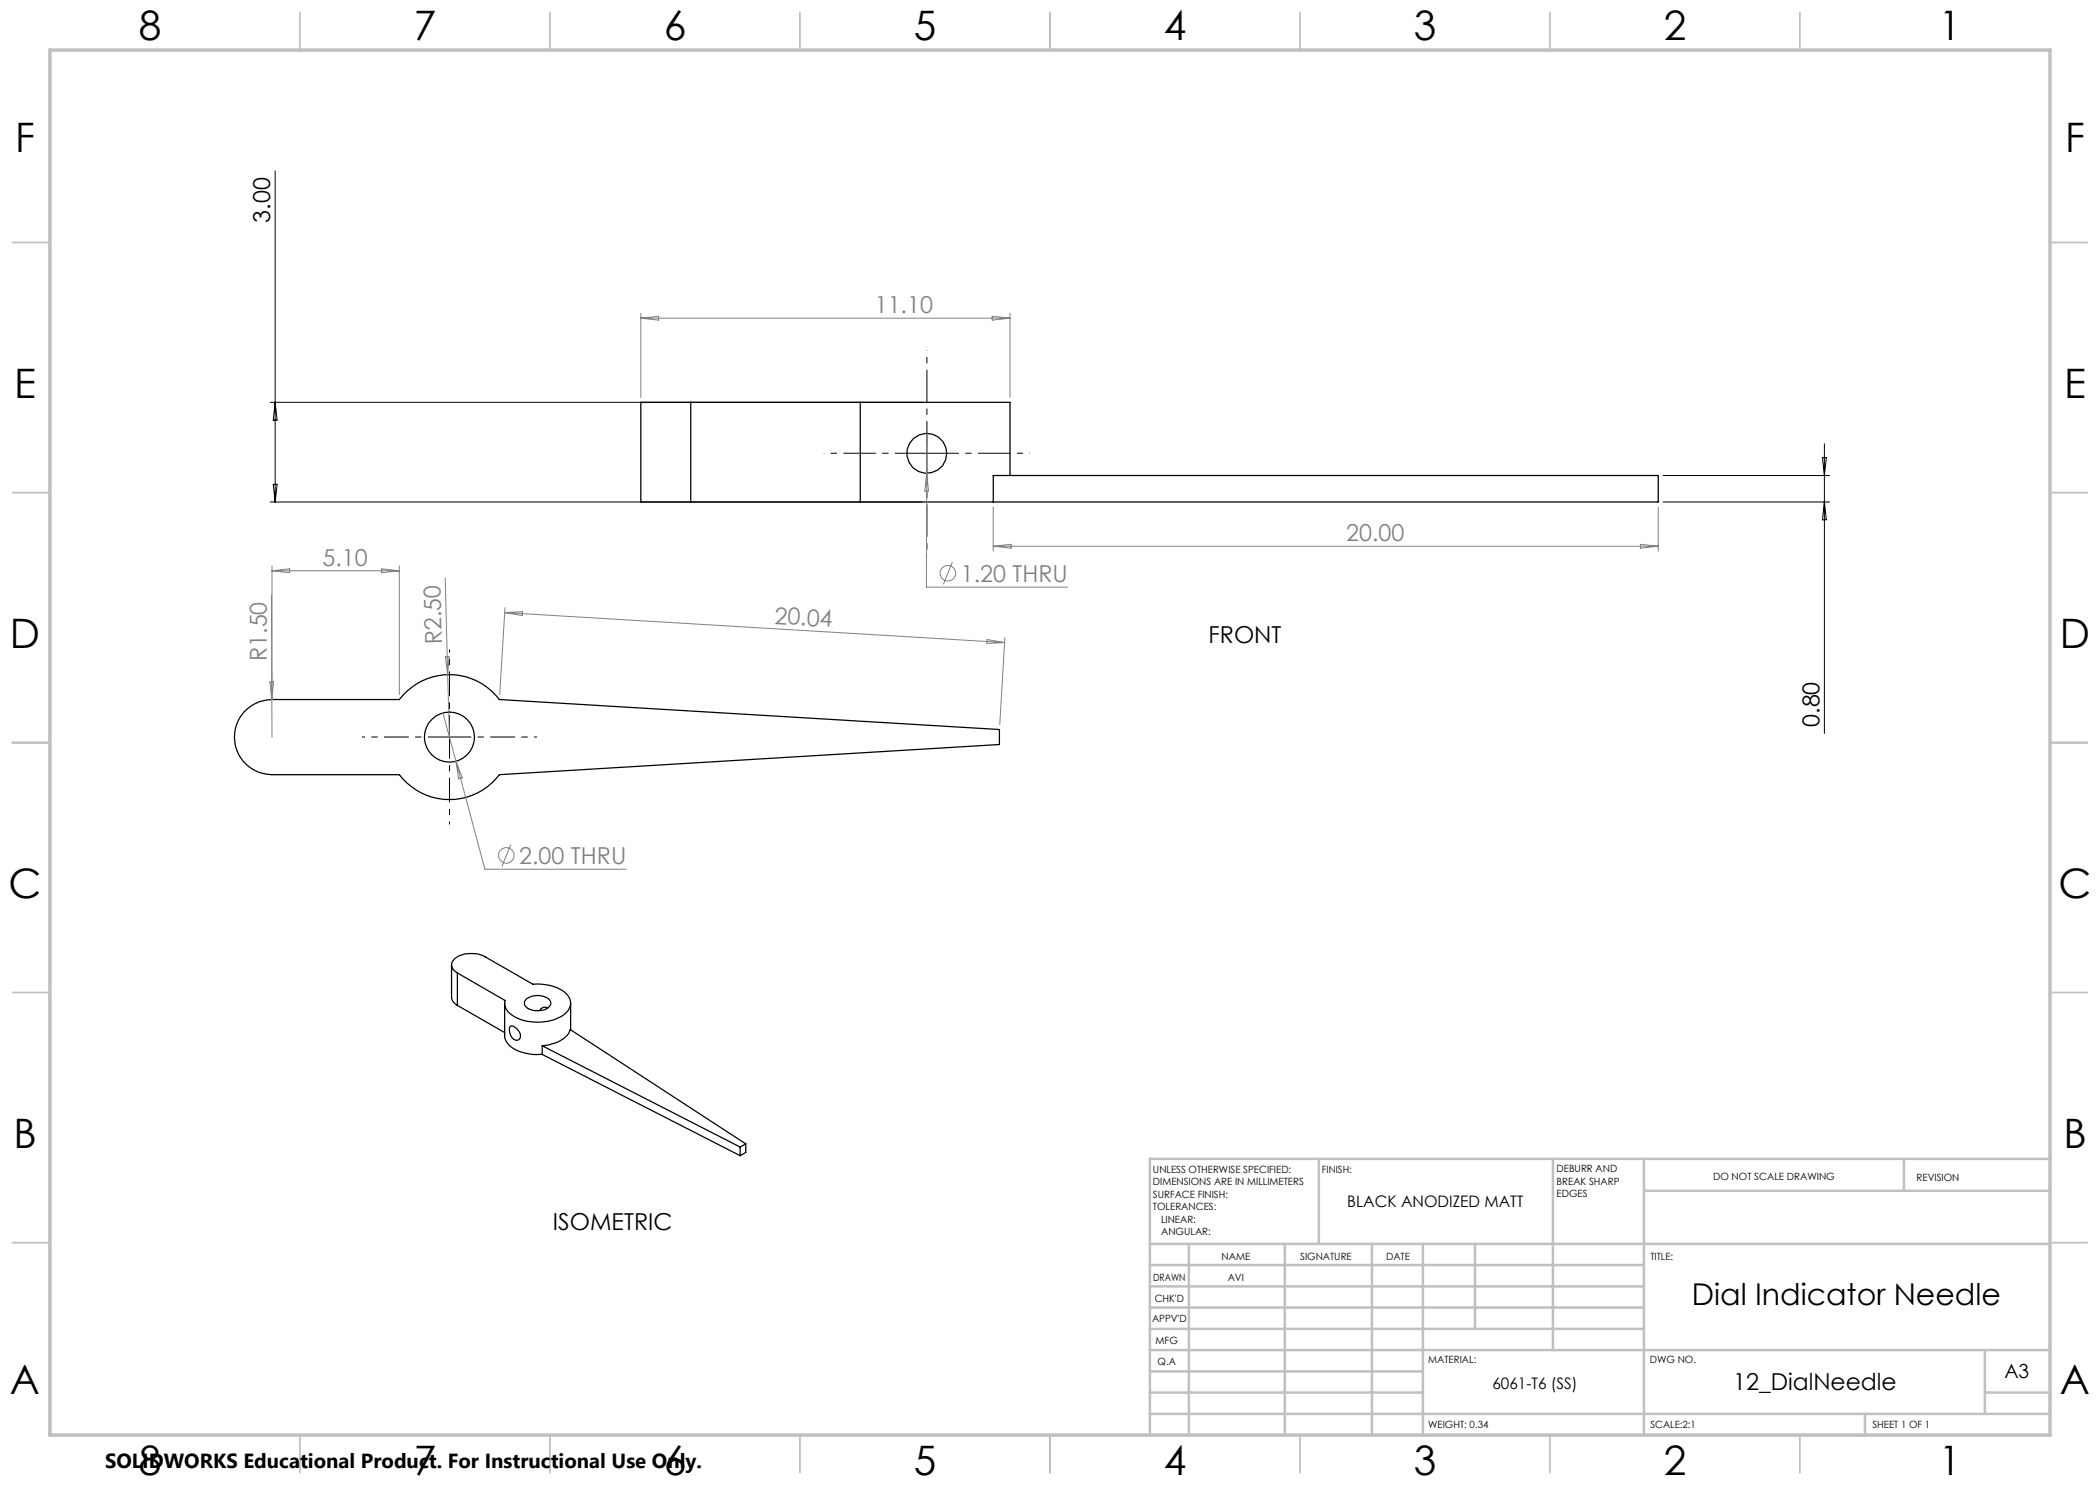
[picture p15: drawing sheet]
<svg xmlns="http://www.w3.org/2000/svg" width="420mm" height="297mm" viewBox="0 0 420 297" stroke-linecap="round" stroke-linejoin="round" font-family="sans-serif">
<defs><g id="words">
<g font-size="8.1">
<text x="27.7" y="8">8</text>
<text x="82.7" y="8">7</text>
<text x="132.7" y="8">6</text>
<text x="182.7" y="8">5</text>
<text x="232.7" y="8">4</text>
<text x="282.7" y="8">3</text>
<text x="332.7" y="8">2</text>
<text x="387.7" y="8">1</text>
<text x="3" y="30.4">F</text>
<text x="413" y="30.4">F</text>
<text x="2.8" y="79.6">E</text>
<text x="412.8" y="79.6">E</text>
<text x="2" y="129.6">D</text>
<text x="412" y="129.6">D</text>
<text x="1.7" y="179.6">C</text>
<text x="411.7" y="179.6">C</text>
<text x="2.7" y="229.6">B</text>
<text x="412.7" y="229.6">B</text>
<text x="2" y="278.9">A</text>
<text x="412" y="278.9">A</text>
<text x="27.7" y="295">8</text>
<text x="82.7" y="295">7</text>
<text x="132.7" y="295">6</text>
<text x="182.7" y="295">5</text>
<text x="232.7" y="295">4</text>
<text x="282.7" y="295">3</text>
<text x="332.7" y="295">2</text>
<text x="387.7" y="295">1</text>
</g>
<text font-size="6" x="338.4" y="261">Dial Indicator Needle</text>
<g font-size="4.7">
<text x="54" y="44.5" transform="rotate(-90 54 44.5)">3.00</text>
<text x="241.7" y="128.7">FRONT</text>
<text x="363.9" y="145.4" transform="rotate(-90 363.9 145.4)">0.80</text>
<text x="110.6" y="246.1">ISOMETRIC</text>
<text x="346.6" y="278">12_DialNeedle</text>
</g>
<g font-size="4.7" fill="#808080">
<text x="175" y="62.6">11.10</text>
<text x="64.5" y="113.1">5.10</text>
<text x="269.3" y="108.2">20.00</text>
<text x="192.2" y="116.3">1.20 THRU</text>
<text x="154.8" y="124.7" transform="rotate(3 154.8 124.7)">20.04</text>
<text x="88.4" y="128.8" transform="rotate(-92 88.4 128.8)">R2.50</text>
<text x="53.4" y="132.2" transform="rotate(-90 53.4 132.2)">R1.50</text>
<text x="103.9" y="172.8">2.00 THRU</text>
</g>
<text font-size="4.1" x="21" y="293.7">SOLIDWORKS Educational Product. For Instructional Use Only.</text>
<text font-size="3.9" x="400.9" y="275.5">A3</text>
<g font-size="3.2">
<text x="269.4" y="241.4">BLACK ANODIZED MATT</text>
<text x="298.5" y="277.9">6061-T6 (SS)</text>
</g>
<g font-size="2">
<text x="230.6" y="234.6">UNLESS OTHERWISE SPECIFIED:</text>
<text x="230.6" y="237.1">DIMENSIONS ARE IN MILLIMETERS</text>
<text x="230.6" y="239.6">SURFACE FINISH:</text>
<text x="264.4" y="234.6">FINISH:</text>
<text x="311.3" y="234.5">DEBURR AND</text>
<text x="311.3" y="237">BREAK SHARP</text>
<text x="311.3" y="239.5">EDGES</text>
<text x="342.6" y="236">DO NOT SCALE DRAWING</text>
<text x="383.3" y="236.2">REVISION</text>
<text x="230.6" y="242.1">TOLERANCES:</text>
<text x="232.2" y="244.6">LINEAR:</text>
<text x="232.2" y="247.1">ANGULAR:</text>
<text x="244.3" y="252">NAME</text>
<text x="260" y="251.9">SIGNATURE</text>
<text x="277.2" y="251.9">DATE</text>
<text x="330.1" y="251.9">TITLE:</text>
<text x="230.6" y="256.1">DRAWN</text>
<text x="245.5" y="256.1">AVI</text>
<text x="230.9" y="260.3">CHK'D</text>
<text x="230.4" y="264.4">APPV'D</text>
<text x="231.1" y="268.8">MFG</text>
<text x="231.5" y="273">Q.A</text>
<text x="285.6" y="272.5">MATERIAL:</text>
<text x="330" y="272.5">DWG NO.</text>
<text x="285.6" y="285.5">WEIGHT: 0.34</text>
<text x="330.1" y="285.6">SCALE:2:1</text>
<text x="374.5" y="285.6">SHEET 1 OF 1</text>
</g>
</g></defs>
<g fill="none" stroke="#000" stroke-width=".25">
<path d="M138.1 80.5h-9.9v19.9h9.9M138.1 80.5v19.9M138.1 80.5h33.9M172 80.5h30v14.6M172 80.5v19.9M198.6 95.1h133v5.3h-133zM138.1 100.4h33.9M172 100.4h26.6M48.8 142.4a7.8 7.8 0 0 1 5.6-2.5h25.5a12.5 12.5 0 0 1 20 0l100 6v3l-100 6a12.5 12.5 0 0 1-20 0h-25.5a7.5 7.5 0 0 1-6.9-4.4 7.5 7.5 0 0 1 1.3-8.1zM90.3 193v6.6l.4 .8 .8 .7M90.9 191.8a5.9 5.9 0 0 1 6.1-.4l9.6 5.4a8.6 8.6 0 0 1 7 2.3 2.65 2.65 0 0 1-1 4 9.9 9.9 0 0 1-10.5-.3 2.68 2.68 0 0 1-1.1-2.7l-9.5-5.5a1.65 1.65 0 0 1-.6-2.8zM91.5 194.6v6.5"/>
<path d="M105.2 199.8a3.6 3.6 0 0 1 4.9 .4 1.5 1.5 0 0 1-1.6 1.8 3.2 3.2 0 0 1-3.6-1.1v-.4zM91.5 201.1l9.4 5.4M100.9 200.6v6.5a4 4 0 0 0 3.4 3.3l2.3 .5h1.8M102 205.3l.2-.1a2.15 2.15 0 0 1 1.8 2.4 .88 .88 0 0 1-.8 .5 .88 .88 0 0 1-.8-.6 2.42 2.42 0 0 1-.4-2.2zM108.4 209.2a7 7 0 0 0 5.3-2.5l.4-.8 35.1 22.9M108.4 209.2v1.7M108.4 209.2l39.6 20.2M108.4 210.9l39.6 20.2M109.5 201.6a1 1 0 0 0-1.6 .5M114.1 200.6v5.3M148 229.4v1.7M149.2 228.8l-1.2 .6"/>
<path d="M149.2 228.8v1.7l-1.2 .6"/>
<circle cx="185.4" cy="90.7" r="4"/>
<circle cx="89.9" cy="147.4" r="5"/>
</g>
<g fill="none" stroke="#808080" stroke-width=".2">
<path d="M128.2 62.6v16.9M128.2 63.6h73.8M128.2 63.6l3.5-.4v.8zM198.4 63.2l3.6 .4-3.6 .4zM202 62.6v16.9M185.3 94.6v22.8h28.2M185.3 94.6l.4 3.6h-.7zM185.4 86.7l-.1 7.9M54.3 119l.1 20.9M54.4 113.2v25.7M54.4 114.2h25.5M54.4 114.2l3.5-.4v.7z"/>
<path d="M76.3 113.8l3.6 .4-3.6 .3zM79.9 113.2v25.7M89 115.6l.9 31.8M190.5 112.4l-1.8 4.5M198.6 101.4v8.8M198.6 109.3h133M198.6 109.3l3.6-.4v.7zM328.1 108.9l3.5 .4-3.5 .3zM331.6 101.4v8.8M54 136.4h.7l-.3 3.5zM54.4 139.9v7.5M89.1 131.4h.7l-.3 3.5z"/>
<path d="M100.9 122.5l100 6M100.9 122.5l3.6-.2v.8zM101 121.5l-1.1 17.4M197.4 127.9l3.5 .6-3.6 .2zM201 127.5l-1 17.4M88.6 142.6l8.4 31.2h28.2M91.2 152.3l1.3 3.3-.8 .2zM102.2 168.9l-1.8 4.4"/>
<circle cx="189.6" cy="114.6" r="1.55"/>
<circle cx="101.3" cy="171.1" r="1.55"/>
</g>
<path d="M89.9 147.4v-12.5M89.9 147.4h-12.5M89.9 147.4v12.5M89.9 147.4h12.5" fill="none" stroke="#000" stroke-width=".2" stroke-dasharray="15.2 1.3 1.3 1.3" stroke-dashoffset="10.9" stroke-linecap="butt"/>
<path d="M89.9 134.9v-5M77.4 147.4h-5M89.9 159.9v5M102.4 147.4h5" fill="none" stroke="#000" stroke-width=".2" stroke-dasharray="15.2 1.3 1.3 1.3" stroke-dashoffset="14.6" stroke-linecap="butt"/>
<path d="M185.4 90.6v-16.6M185.4 90.6h-16.6M185.4 90.6v16.7M185.4 90.6h16.6" fill="none" stroke="#000" stroke-width=".2" stroke-dasharray="15.2 1.3 1.3 1.3" stroke-dashoffset="8.8" stroke-linecap="butt"/>
<path d="M185.4 74v-4M168.8 90.6h-4M202 90.6h4M185.4 107.3v4" fill="none" stroke="#000" stroke-width=".2" stroke-dasharray="15.2 1.3 1.3 1.3" stroke-dashoffset="15.2" stroke-linecap="butt"/>
<path d="M55 34.2v66.2M54 80.5h130.4M54.6 96.9h.8l-.4 3.5zM55 80.5l.4 3.5h-.8zM332.6 95.1h33.3M364.5 91.5h.8l-.4 3.6zM364.9 88.8v57.9M54 100.4h130.4M332.6 100.4h33.3M364.9 100.4l.4 3.6h-.8z" fill="none" stroke="#000" stroke-width=".2"/>
<g fill="none" stroke="#c0c0c0" stroke-width=".35">
<path d="M60 2.5v7.5M110 2.5v7.5M160 2.5v7.5M210 2.5v7.5M260 2.5v7.5M310 2.5v7.5M360 2.5v7.5M2.5 48.5h7.5M410 48.5h7.5M2.5 98.5h7.5M410 98.5h7.5M2.5 148.5h7.5"/>
<path d="M410 148.5h7.5M2.5 198.5h7.5M410 198.5h7.5M2.5 248.5h7.5M410 248.5h7.5M60 287v7.5M110 287v7.5M160 287v7.5M210 287v7.5M260 287v7.5M310 287v7.5M360 287v7.5"/>
</g>
<g fill="none" stroke="#c0c0c0" stroke-width=".5">
<path d="M263.8 231.8v17M310.6 231.8v38.2M328.8 231.8v55.2M328.8 238.2h81.2M380.8 231.8v6.4M410 231.8h-180v55.2M230 248.8h180M230 257.3h98.8M230 253h98.8M237.8 248.8v38.2M257 248.8v38.2M274.4 248.8v38.2"/>
<path d="M284.6 248.8v38.2M295 248.8v17M230 265.8h98.8M230 261.5h98.8M230 278.5h54.6M230 274.3h54.6M230 270h180M397 278.5h13M397 270v12.8M230 282.8h180M373 282.8v4.2"/>
</g>
<path d="M10 10h400v277h-400z" fill="none" stroke="#c0c0c0" stroke-width=".7"/>
<use href="#words"/>
</svg>
